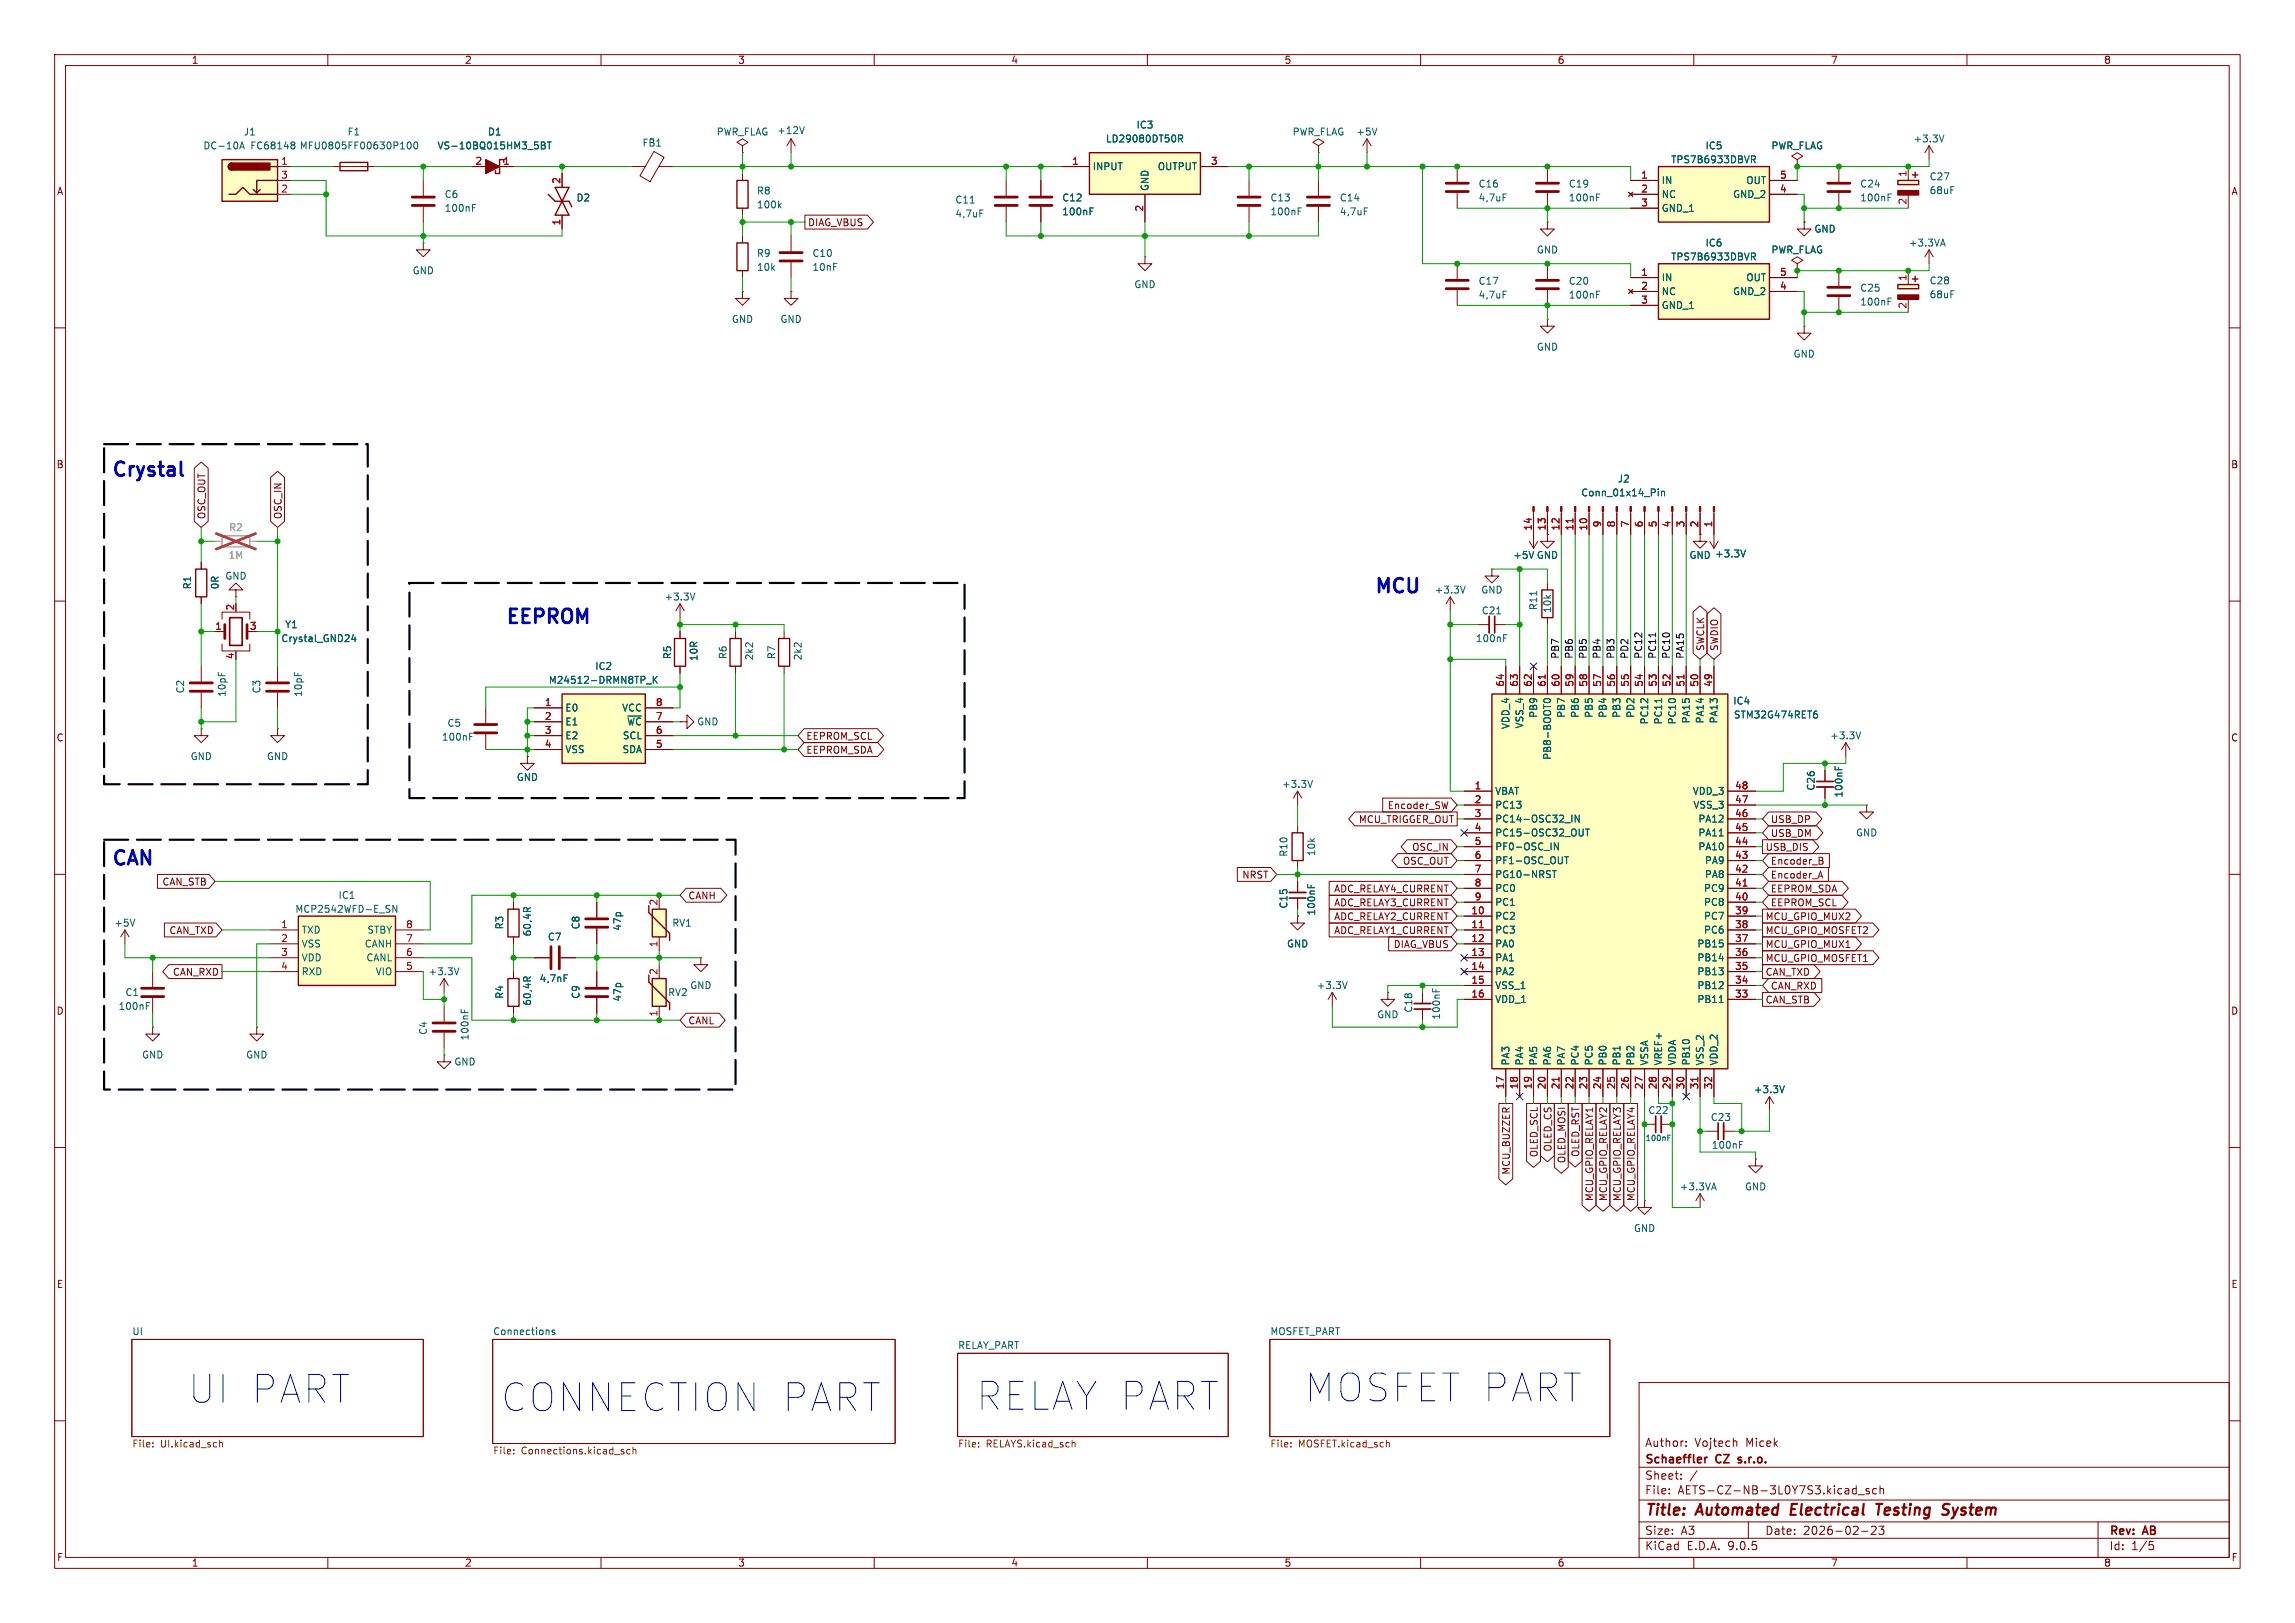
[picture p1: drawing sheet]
<svg xmlns="http://www.w3.org/2000/svg" width="297mm" height="210mm" viewBox="0 0 297 210" stroke-linecap="round" stroke-linejoin="round" font-family="sans-serif">
<defs><g id="words">
<g font-size="5" fill="#0000c2">
<text x="24.4" y="181.7">UI PART</text>
<text x="64.9" y="182.8">CONNECTION PART</text>
<text x="126.4" y="182.6">RELAY PART</text>
<text x="168.9" y="181.6">MOSFET PART</text>
</g>
<g font-size="2.5" fill="#0000c2">
<text x="14.4" y="61.8">Crystal</text>
<text x="177.8" y="76.9">MCU</text>
<text x="65.4" y="80.8">EEPROM</text>
<text x="14.4" y="112.1">CAN</text>
</g>
<g font-size="2" fill="#840000">
<text x="212.8" y="196.5">Title:</text>
<text x="219.7" y="196.5">Automated</text>
<text x="232.3" y="196.5">Electrical</text>
<text x="244" y="196.5">Testing</text>
<text x="253.1" y="196.5">System</text>
</g>
<g font-size="1.5" fill="#840000">
<text x="212.8" y="191.6">Sheet:</text>
<text x="212.8" y="189.6">Schaeffler</text>
<text x="212.8" y="187.4">Author:</text>
<text x="219.3" y="187.4">Vojtech</text>
<text x="222.1" y="189.6">CZ</text>
<text x="225.4" y="189.6">s.r.o.</text>
<text x="226" y="187.4">Micek</text>
<text x="212.8" y="193.5">File:</text>
<text x="217.1" y="193.5">AETS-CZ-NB-3L0Y7S3.kicad_sch</text>
<text x="212.8" y="200.7">KiCad</text>
<text x="212.8" y="198.7">Size:</text>
<text x="217.5" y="198.7">A3</text>
<text x="218.3" y="200.7">E.D.A.</text>
<text x="223.7" y="200.7">9.0.5</text>
<text x="228.4" y="198.7">Date:</text>
<text x="233.3" y="198.7">2026-02-23</text>
<text x="272.9" y="198.9">Rev:</text>
<text x="272.9" y="200.7">Id:</text>
<text x="275.8" y="200.7">1/5</text>
<text x="277.4" y="198.9">AB</text>
</g>
<g font-size="1.3" fill="#840000">
<text x="24.7" y="8.4">1</text>
<text x="60.1" y="8.4">2</text>
<text x="95.5" y="8.4">3</text>
<text x="130.8" y="8.4">4</text>
<text x="166.2" y="8.4">5</text>
<text x="201.5" y="8.4">6</text>
<text x="236.9" y="8.4">7</text>
<text x="272.2" y="8.4">8</text>
<text x="7.3" y="25.4">A</text>
<text x="104.5" y="29.4">DIAG_VBUS</text>
<text x="288.7" y="25.4">A</text>
<text x="7.2" y="60.7">B</text>
<text x="288.7" y="60.7">B</text>
<text x="26.7" y="67.2" transform="rotate(-90 26.7 67.2)">OSC_OUT</text>
<text x="36.6" y="67.2" transform="rotate(-90 36.6 67.2)">OSC_IN</text>
<text x="220.7" y="84.3" transform="rotate(-90 220.7 84.3)">SWCLK</text>
<text x="222.5" y="84.3" transform="rotate(-90 222.5 84.3)">SWDIO</text>
<text x="104.3" y="95.9">EEPROM_SCL</text>
<text x="7.2" y="96.1">C</text>
<text x="104.3" y="97.7">EEPROM_SDA</text>
<text x="288.7" y="96.1">C</text>
<text x="175.8" y="106.6">MCU_TRIGGER_OUT</text>
<text x="179.5" y="104.8">Encoder_SW</text>
<text x="229.1" y="106.6">USB_DP</text>
<text x="160.7" y="113.8">NRST</text>
<text x="181.5" y="112">OSC_OUT</text>
<text x="182.7" y="110.2">OSC_IN</text>
<text x="228.4" y="110.2">USB_DIS</text>
<text x="229.1" y="108.4">USB_DM</text>
<text x="229.1" y="113.8">Encoder_A</text>
<text x="229.1" y="112">Encoder_B</text>
<text x="21" y="114.7">CAN_STB</text>
<text x="89" y="116.5">CANH</text>
<text x="172.6" y="119.2">ADC_RELAY2_CURRENT</text>
<text x="172.6" y="115.6">ADC_RELAY4_CURRENT</text>
<text x="172.6" y="117.4">ADC_RELAY3_CURRENT</text>
<text x="228.4" y="119.2">MCU_GPIO_MUX2</text>
<text x="229.1" y="115.6">EEPROM_SDA</text>
<text x="229.1" y="117.4">EEPROM_SCL</text>
<text x="21.9" y="121">CAN_TXD</text>
<text x="172.6" y="121">ADC_RELAY1_CURRENT</text>
<text x="180.3" y="122.8">DIAG_VBUS</text>
<text x="228.4" y="124.6">MCU_GPIO_MOSFET1</text>
<text x="228.4" y="122.8">MCU_GPIO_MUX1</text>
<text x="228.4" y="121">MCU_GPIO_MOSFET2</text>
<text x="7.2" y="131.4">D</text>
<text x="22.3" y="126.4">CAN_RXD</text>
<text x="228.4" y="126.4">CAN_TXD</text>
<text x="228.4" y="130">CAN_STB</text>
<text x="229.1" y="128.2">CAN_RXD</text>
<text x="288.7" y="131.4">D</text>
<text x="89" y="132.7">CANL</text>
<text x="199.1" y="149.8" transform="rotate(-90 199.1 149.8)">OLED_SCL</text>
<text x="200.9" y="149.1" transform="rotate(-90 200.9 149.1)">OLED_CS</text>
<text x="204.5" y="149.8" transform="rotate(-90 204.5 149.8)">OLED_RST</text>
<text x="195.5" y="152.1" transform="rotate(-90 195.5 152.1)">MCU_BUZZER</text>
<text x="202.7" y="150.6" transform="rotate(-90 202.7 150.6)">OLED_MOSI</text>
<text x="206.3" y="155.5" transform="rotate(-90 206.3 155.5)">MCU_GPIO_RELAY1</text>
<text x="208.1" y="155.5" transform="rotate(-90 208.1 155.5)">MCU_GPIO_RELAY2</text>
<text x="209.9" y="155.5" transform="rotate(-90 209.9 155.5)">MCU_GPIO_RELAY3</text>
<text x="211.7" y="155.5" transform="rotate(-90 211.7 155.5)">MCU_GPIO_RELAY4</text>
<text x="7.3" y="166.8">E</text>
<text x="288.7" y="166.8">E</text>
<text x="7.3" y="202.1">F</text>
<text x="24.7" y="202.9">1</text>
<text x="60.1" y="202.9">2</text>
<text x="95.5" y="202.9">3</text>
<text x="130.8" y="202.9">4</text>
<text x="166.2" y="202.9">5</text>
<text x="201.5" y="202.9">6</text>
<text x="236.9" y="202.9">7</text>
<text x="272.2" y="202.9">8</text>
<text x="288.7" y="202.1">F</text>
</g>
<g font-size="1.3" fill="#006464">
<text x="31.5" y="17.7">J1</text>
<text x="44.9" y="17.7">F1</text>
<text x="63.1" y="17.7">D1</text>
<text x="92.7" y="17.7">PWR_FLAG</text>
<text x="100.5" y="17.5">+12V</text>
<text x="147" y="16.8">IC3</text>
<text x="167.2" y="17.7">PWR_FLAG</text>
<text x="175.5" y="17.7">+5V</text>
<text x="26.2" y="19.5">DC-10A</text>
<text x="32.5" y="19.5">FC68148</text>
<text x="38.7" y="19.5">MFU0805FF00630P100</text>
<text x="56.6" y="19.5">VS-10BQ015HM3_5BT</text>
<text x="83.1" y="19.1">FB1</text>
<text x="84" y="18.6">~</text>
<text x="141.3" y="22.2">INPUT</text>
<text x="143.1" y="18.6">LD29080DT50R</text>
<text x="149.8" y="22.2">OUTPUT</text>
<text x="215" y="24">IN</text>
<text x="216.2" y="21.3">TPS7B6933DBVR</text>
<text x="220.6" y="19.5">IC5</text>
<text x="225.9" y="24">OUT</text>
<text x="229.2" y="19.5">PWR_FLAG</text>
<text x="247.6" y="18.6">+3.3V</text>
<text x="249.7" y="23.5">C27</text>
<text x="57.5" y="25.8">C6</text>
<text x="57.5" y="27.6">100nF</text>
<text x="74.5" y="26.2">D2</text>
<text x="97.9" y="25.3">R8</text>
<text x="97.9" y="27.1">100k</text>
<text x="123.6" y="26.5">C11</text>
<text x="123.6" y="28.3">4,7uF</text>
<text x="137.4" y="28">100nF</text>
<text x="137.4" y="26.2">C12</text>
<text x="148.8" y="24.8" transform="rotate(-90 148.8 24.8)">GND</text>
<text x="164.3" y="28">100nF</text>
<text x="164.3" y="26.2">C13</text>
<text x="173.3" y="26.2">C14</text>
<text x="173.3" y="28">4,7uF</text>
<text x="191.3" y="24.4">C16</text>
<text x="191.3" y="26.2">4,7uF</text>
<text x="203" y="26.2">100nF</text>
<text x="203" y="24.4">C19</text>
<text x="215" y="25.8">NC</text>
<text x="215" y="27.6">GND_1</text>
<text x="224.2" y="25.8">GND_2</text>
<text x="240.7" y="26.2">100nF</text>
<text x="240.7" y="24.4">C24</text>
<text x="249.7" y="25.3">68uF</text>
<text x="53.3" y="35.6">GND</text>
<text x="97.9" y="33.4">R9</text>
<text x="97.9" y="35.2">10k</text>
<text x="105.1" y="33.4">C10</text>
<text x="105.1" y="35.2">10nF</text>
<text x="198.8" y="32.9">GND</text>
<text x="216.2" y="33.8">TPS7B6933DBVR</text>
<text x="220.6" y="32">IC6</text>
<text x="229.2" y="32.9">PWR_FLAG</text>
<text x="234.7" y="30.2">GND</text>
<text x="247" y="32">+3.3VA</text>
<text x="94.6" y="41.9">GND</text>
<text x="100.9" y="41.9">GND</text>
<text x="146.7" y="37.4">GND</text>
<text x="191.3" y="37">C17</text>
<text x="191.3" y="38.8">4,7uF</text>
<text x="203" y="38.8">100nF</text>
<text x="203" y="37">C20</text>
<text x="215" y="36.5">IN</text>
<text x="215" y="38.3">NC</text>
<text x="215" y="40.1">GND_1</text>
<text x="224.2" y="38.3">GND_2</text>
<text x="225.9" y="36.5">OUT</text>
<text x="240.7" y="39.7">100nF</text>
<text x="240.7" y="37.9">C25</text>
<text x="249.7" y="36.9">C28</text>
<text x="249.7" y="38.7">68uF</text>
<text x="198.8" y="45.5">GND</text>
<text x="232" y="46.4">GND</text>
<text x="204.6" y="64.4">Conn_01x14_Pin</text>
<text x="209.3" y="62.6">J2</text>
<text x="24.9" y="76.3" transform="rotate(-90 24.9 76.3)">R1</text>
<text x="28.4" y="76.3" transform="rotate(-90 28.4 76.3)">0R</text>
<text x="29.1" y="75.1">GND</text>
<text x="85.9" y="77.8">+3.3V</text>
<text x="185.6" y="76.9">+3.3V</text>
<text x="191.6" y="76.9">GND</text>
<text x="195.8" y="72.5">+5V GND</text>
<text x="218.6" y="72.5">GND +3.3V</text>
<text x="36.3" y="83.2">Crystal_GND24</text>
<text x="36.8" y="81.4">Y1</text>
<text x="190.9" y="83.2">100nF</text>
<text x="191.7" y="79.6">C21</text>
<text x="199.1" y="79" transform="rotate(-90 199.1 79)">R11</text>
<text x="200.9" y="79.4" transform="rotate(-90 200.9 79.4)">10k</text>
<text x="24" y="89.8" transform="rotate(-90 24 89.8)">C2</text>
<text x="33.8" y="89.8" transform="rotate(-90 33.8 89.8)">C3</text>
<text x="71" y="88.6">M24512-DRMN8TP_K</text>
<text x="77" y="86.8">IC2</text>
<text x="87" y="85.4" transform="rotate(-90 87 85.4)">R5</text>
<text x="90.4" y="85.6" transform="rotate(-90 90.4 85.6)">10R</text>
<text x="94.2" y="85.4" transform="rotate(-90 94.2 85.4)">R6</text>
<text x="97.6" y="85.5" transform="rotate(-90 97.6 85.5)">2k2</text>
<text x="100.5" y="85.4" transform="rotate(-90 100.5 85.4)">R7</text>
<text x="103.9" y="85.5" transform="rotate(-90 103.9 85.5)">2k2</text>
<text x="29.3" y="90.2" transform="rotate(-90 29.3 90.2)">10pF</text>
<text x="39.2" y="90.2" transform="rotate(-90 39.2 90.2)">10pF</text>
<text x="57.1" y="96">100nF</text>
<text x="57.8" y="94.2">C5</text>
<text x="73.1" y="92.2">E0</text>
<text x="73.1" y="94">E1</text>
<text x="73.1" y="95.8">E2</text>
<text x="80.4" y="92.2">VCC</text>
<text x="80.5" y="95.8">SCL</text>
<text x="81.1" y="94">~{WC}</text>
<text x="90.2" y="94">GND</text>
<text x="195.5" y="94.4" transform="rotate(-90 195.5 94.4)">VDD_4</text>
<text x="197.3" y="94.3" transform="rotate(-90 197.3 94.3)">VSS_4</text>
<text x="199.1" y="93" transform="rotate(-90 199.1 93)">PB9</text>
<text x="202.7" y="93" transform="rotate(-90 202.7 93)">PB7</text>
<text x="204.5" y="93" transform="rotate(-90 204.5 93)">PB6</text>
<text x="206.3" y="93" transform="rotate(-90 206.3 93)">PB5</text>
<text x="208" y="93" transform="rotate(-90 208 93)">PB4</text>
<text x="209.8" y="93" transform="rotate(-90 209.8 93)">PB3</text>
<text x="211.6" y="93" transform="rotate(-90 211.6 93)">PD2</text>
<text x="213.4" y="93.8" transform="rotate(-90 213.4 93.8)">PC12</text>
<text x="215.2" y="93.8" transform="rotate(-90 215.2 93.8)">PC11</text>
<text x="217" y="93.8" transform="rotate(-90 217 93.8)">PC10</text>
<text x="218.8" y="93.7" transform="rotate(-90 218.8 93.7)">PA15</text>
<text x="220.6" y="93.7" transform="rotate(-90 220.6 93.7)">PA14</text>
<text x="222.4" y="93.7" transform="rotate(-90 222.4 93.7)">PA13</text>
<text x="224.2" y="91.3">IC4</text>
<text x="224.3" y="93.1">STM32G474RET6</text>
<text x="236.8" y="95.8">+3.3V</text>
<text x="24.6" y="98.5">GND</text>
<text x="34.5" y="98.5">GND</text>
<text x="66.8" y="101.2">GND</text>
<text x="73.1" y="97.6">VSS</text>
<text x="80.5" y="97.6">SDA</text>
<text x="200.9" y="98.4" transform="rotate(-90 200.9 98.4)">PB8-BOOT0</text>
<text x="165.8" y="102.1">+3.3V</text>
<text x="193.4" y="103">VBAT</text>
<text x="193.4" y="104.8">PC13</text>
<text x="193.4" y="106.6">PC14-OSC32_IN</text>
<text x="219" y="103">VDD_3</text>
<text x="219.1" y="104.8">VSS_3</text>
<text x="219.7" y="106.6">PA12</text>
<text x="235" y="102.4" transform="rotate(-90 235 102.4)">C26</text>
<text x="238.6" y="103.3" transform="rotate(-90 238.6 103.3)">100nF</text>
<text x="166.7" y="110.9" transform="rotate(-90 166.7 110.9)">R10</text>
<text x="170.3" y="110.8" transform="rotate(-90 170.3 110.8)">10k</text>
<text x="193.4" y="108.4">PC15-OSC32_OUT</text>
<text x="193.4" y="110.2">PF0-OSC_IN</text>
<text x="193.4" y="112">PF1-OSC_OUT</text>
<text x="193.4" y="113.8">PG10-NRST</text>
<text x="219.7" y="108.4">PA11</text>
<text x="219.7" y="110.2">PA10</text>
<text x="220.6" y="112">PA9</text>
<text x="220.6" y="113.8">PA8</text>
<text x="240.1" y="108.4">GND</text>
<text x="38.2" y="118.2">MCP2542WFD-E_SN</text>
<text x="43.7" y="116.5">IC1</text>
<text x="166.7" y="117.6" transform="rotate(-90 166.7 117.6)">C15</text>
<text x="170.3" y="118.5" transform="rotate(-90 170.3 118.5)">100nF</text>
<text x="193.4" y="115.6">PC0</text>
<text x="193.4" y="117.4">PC1</text>
<text x="193.4" y="119.1">PC2</text>
<text x="220.4" y="115.6">PC9</text>
<text x="220.4" y="117.4">PC8</text>
<text x="220.4" y="119.1">PC7</text>
<text x="14.7" y="120">+5V</text>
<text x="39" y="120.9">TXD</text>
<text x="39" y="122.7">VSS</text>
<text x="39" y="124.5">VDD</text>
<text x="47.1" y="122.7">CANH</text>
<text x="47.3" y="124.5">CANL</text>
<text x="47.5" y="120.9">STBY</text>
<text x="65.3" y="120.3" transform="rotate(-90 65.3 120.3)">R3</text>
<text x="68.9" y="121.2" transform="rotate(-90 68.9 121.2)">60,4R</text>
<text x="70.8" y="121.8">C7</text>
<text x="75.1" y="120.3" transform="rotate(-90 75.1 120.3)">C8</text>
<text x="80.5" y="120.5" transform="rotate(-90 80.5 120.5)">47p</text>
<text x="86.9" y="120">RV1</text>
<text x="166.5" y="122.7">GND</text>
<text x="193.4" y="120.9">PC3</text>
<text x="193.4" y="122.7">PA0</text>
<text x="193.4" y="124.5">PA1</text>
<text x="219.6" y="122.7">PB15</text>
<text x="219.6" y="124.5">PB14</text>
<text x="220.4" y="120.9">PC6</text>
<text x="15.3" y="130.8">100nF</text>
<text x="16.2" y="129">C1</text>
<text x="39" y="126.3">RXD</text>
<text x="48.5" y="126.3">VIO</text>
<text x="55.4" y="126.3">+3.3V</text>
<text x="65.3" y="129.3" transform="rotate(-90 65.3 129.3)">R4</text>
<text x="68.9" y="130.2" transform="rotate(-90 68.9 130.2)">60,4R</text>
<text x="69.8" y="127.2">4,7nF</text>
<text x="75.1" y="129.3" transform="rotate(-90 75.1 129.3)">C9</text>
<text x="80.5" y="129.7" transform="rotate(-90 80.5 129.7)">47p</text>
<text x="86.4" y="129">RV2</text>
<text x="89.3" y="128.1">GND</text>
<text x="170.3" y="128.1">+3.3V</text>
<text x="178.2" y="131.9">GND</text>
<text x="182.9" y="131.1" transform="rotate(-90 182.9 131.1)">C18</text>
<text x="186.5" y="132" transform="rotate(-90 186.5 132)">100nF</text>
<text x="193.4" y="126.3">PA2</text>
<text x="193.4" y="128.1">VSS_1</text>
<text x="193.4" y="129.9">VDD_1</text>
<text x="219.6" y="126.3">PB13</text>
<text x="219.6" y="128.1">PB12</text>
<text x="219.6" y="129.9">PB11</text>
<text x="18.3" y="137.1">GND</text>
<text x="31.8" y="137.1">GND</text>
<text x="55.4" y="134" transform="rotate(-90 55.4 134)">C4</text>
<text x="60.8" y="134.7" transform="rotate(-90 60.8 134.7)">100nF</text>
<text x="195.5" y="137.9" transform="rotate(-90 195.5 137.9)">PA3</text>
<text x="197.3" y="137.9" transform="rotate(-90 197.3 137.9)">PA4</text>
<text x="199.1" y="137.9" transform="rotate(-90 199.1 137.9)">PA5</text>
<text x="200.9" y="137.9" transform="rotate(-90 200.9 137.9)">PA6</text>
<text x="202.7" y="137.9" transform="rotate(-90 202.7 137.9)">PA7</text>
<text x="204.5" y="137.9" transform="rotate(-90 204.5 137.9)">PC4</text>
<text x="206.3" y="137.9" transform="rotate(-90 206.3 137.9)">PC5</text>
<text x="208" y="137.9" transform="rotate(-90 208 137.9)">PB0</text>
<text x="209.8" y="137.9" transform="rotate(-90 209.8 137.9)">PB1</text>
<text x="211.6" y="137.9" transform="rotate(-90 211.6 137.9)">PB2</text>
<text x="213.4" y="137.9" transform="rotate(-90 213.4 137.9)">VSSA</text>
<text x="215.2" y="137.9" transform="rotate(-90 215.2 137.9)">VREF+</text>
<text x="217" y="137.9" transform="rotate(-90 217 137.9)">VDDA</text>
<text x="218.8" y="137.9" transform="rotate(-90 218.8 137.9)">PB10</text>
<text x="220.6" y="137.9" transform="rotate(-90 220.6 137.9)">VSS_2</text>
<text x="222.4" y="137.9" transform="rotate(-90 222.4 137.9)">VDD_2</text>
<text x="58.7" y="138">GND</text>
<text x="226.9" y="141.6">+3.3V</text>
<text x="213.2" y="144.3">C22</text>
<text x="221.3" y="145.2">C23</text>
<text x="221.5" y="148.8">100nF</text>
<text x="217.3" y="154.2">+3.3VA</text>
<text x="225.8" y="154.2">GND</text>
<text x="211.4" y="159.6">GND</text>
<text x="17.1" y="172.8">UI</text>
<text x="63.8" y="172.8">Connections</text>
<text x="164.3" y="172.8">MOSFET_PART</text>
<text x="123.9" y="174.6">RELAY_PART</text>
</g>
<g font-size="1.3" fill="#a90000">
<text x="36.3" y="21.4">1</text>
<text x="36.3" y="23.2">3</text>
<text x="61.5" y="21.4">2</text>
<text x="65.1" y="21.4">1</text>
<text x="72.6" y="23.8" transform="rotate(-90 72.6 23.8)">2</text>
<text x="138.7" y="21.4">1</text>
<text x="156.7" y="21.4">3</text>
<text x="212.3" y="23.2">1</text>
<text x="230.3" y="23.2">5</text>
<text x="246.8" y="22.9" transform="rotate(-90 246.8 22.9)">1</text>
<text x="36.3" y="25">2</text>
<text x="72.6" y="29.2" transform="rotate(-90 72.6 29.2)">1</text>
<text x="148" y="27.4" transform="rotate(-90 148 27.4)">2</text>
<text x="212.3" y="25">2</text>
<text x="212.3" y="26.8">3</text>
<text x="230.3" y="25">4</text>
<text x="246.8" y="26.5" transform="rotate(-90 246.8 26.5)">2</text>
<text x="212.3" y="35.7">1</text>
<text x="230.3" y="35.7">5</text>
<text x="212.3" y="37.5">2</text>
<text x="212.3" y="39.3">3</text>
<text x="230.3" y="37.5">4</text>
<text x="246.8" y="40" transform="rotate(-90 246.8 40)">2</text>
<text x="246.8" y="36.4" transform="rotate(-90 246.8 36.4)">1</text>
<text x="198.3" y="68.7" transform="rotate(-90 198.3 68.7)">14</text>
<text x="200.1" y="68.7" transform="rotate(-90 200.1 68.7)">13</text>
<text x="201.9" y="68.7" transform="rotate(-90 201.9 68.7)">12</text>
<text x="203.7" y="68.7" transform="rotate(-90 203.7 68.7)">11</text>
<text x="205.5" y="68.7" transform="rotate(-90 205.5 68.7)">10</text>
<text x="207.3" y="68.3" transform="rotate(-90 207.3 68.3)">9</text>
<text x="209.1" y="68.3" transform="rotate(-90 209.1 68.3)">8</text>
<text x="210.9" y="68.3" transform="rotate(-90 210.9 68.3)">7</text>
<text x="212.6" y="68.3" transform="rotate(-90 212.6 68.3)">6</text>
<text x="214.4" y="68.3" transform="rotate(-90 214.4 68.3)">5</text>
<text x="216.2" y="68.3" transform="rotate(-90 216.2 68.3)">4</text>
<text x="218" y="68.3" transform="rotate(-90 218 68.3)">3</text>
<text x="219.8" y="68.3" transform="rotate(-90 219.8 68.3)">2</text>
<text x="221.6" y="68.3" transform="rotate(-90 221.6 68.3)">1</text>
<text x="27.8" y="81.5">1</text>
<text x="30.4" y="79.1" transform="rotate(-90 30.4 79.1)">2</text>
<text x="32.3" y="81.5">3</text>
<text x="30.4" y="85.4" transform="rotate(-90 30.4 85.4)">4</text>
<text x="194.7" y="88.9" transform="rotate(-90 194.7 88.9)">64</text>
<text x="196.5" y="88.9" transform="rotate(-90 196.5 88.9)">63</text>
<text x="198.3" y="88.9" transform="rotate(-90 198.3 88.9)">62</text>
<text x="200.1" y="88.9" transform="rotate(-90 200.1 88.9)">61</text>
<text x="201.9" y="88.9" transform="rotate(-90 201.9 88.9)">60</text>
<text x="203.7" y="88.9" transform="rotate(-90 203.7 88.9)">59</text>
<text x="205.5" y="88.9" transform="rotate(-90 205.5 88.9)">58</text>
<text x="207.3" y="88.9" transform="rotate(-90 207.3 88.9)">57</text>
<text x="209.1" y="88.9" transform="rotate(-90 209.1 88.9)">56</text>
<text x="210.9" y="88.9" transform="rotate(-90 210.9 88.9)">55</text>
<text x="212.6" y="88.9" transform="rotate(-90 212.6 88.9)">54</text>
<text x="214.4" y="88.9" transform="rotate(-90 214.4 88.9)">53</text>
<text x="216.2" y="88.9" transform="rotate(-90 216.2 88.9)">52</text>
<text x="218" y="88.9" transform="rotate(-90 218 88.9)">51</text>
<text x="219.8" y="88.9" transform="rotate(-90 219.8 88.9)">50</text>
<text x="221.6" y="88.9" transform="rotate(-90 221.6 88.9)">49</text>
<text x="70.4" y="91.4">1</text>
<text x="70.4" y="93.2">2</text>
<text x="70.4" y="95">3</text>
<text x="84.8" y="91.4">8</text>
<text x="84.8" y="93.2">7</text>
<text x="84.8" y="95">6</text>
<text x="70.4" y="96.8">4</text>
<text x="84.8" y="96.8">5</text>
<text x="190.8" y="102.2">1</text>
<text x="190.8" y="104">2</text>
<text x="190.8" y="105.8">3</text>
<text x="190.8" y="107.6">4</text>
<text x="224.5" y="102.2">48</text>
<text x="224.5" y="104">47</text>
<text x="224.5" y="105.8">46</text>
<text x="224.5" y="107.6">45</text>
<text x="190.8" y="109.4">5</text>
<text x="190.8" y="111.2">6</text>
<text x="190.8" y="113">7</text>
<text x="224.5" y="109.4">44</text>
<text x="224.5" y="111.2">43</text>
<text x="224.5" y="113">42</text>
<text x="85.1" y="117.2" transform="rotate(-90 85.1 117.2)">2</text>
<text x="190.3" y="118.4">10</text>
<text x="190.8" y="114.8">8</text>
<text x="190.8" y="116.6">9</text>
<text x="224.5" y="114.8">41</text>
<text x="224.5" y="116.6">40</text>
<text x="224.5" y="118.4">39</text>
<text x="36.3" y="120.2">1</text>
<text x="36.3" y="121.9">2</text>
<text x="36.3" y="123.7">3</text>
<text x="36.3" y="125.5">4</text>
<text x="52.5" y="120.2">8</text>
<text x="52.5" y="121.9">7</text>
<text x="52.5" y="123.7">6</text>
<text x="52.5" y="125.5">5</text>
<text x="85.1" y="122.6" transform="rotate(-90 85.1 122.6)">1</text>
<text x="190.3" y="120.2">11</text>
<text x="190.3" y="121.9">12</text>
<text x="190.3" y="123.7">13</text>
<text x="190.3" y="125.5">14</text>
<text x="224.5" y="120.2">38</text>
<text x="224.5" y="121.9">37</text>
<text x="224.5" y="123.7">36</text>
<text x="224.5" y="125.5">35</text>
<text x="85.1" y="131.6" transform="rotate(-90 85.1 131.6)">1</text>
<text x="85.1" y="126.2" transform="rotate(-90 85.1 126.2)">2</text>
<text x="190.3" y="127.3">15</text>
<text x="190.3" y="129.1">16</text>
<text x="224.5" y="127.3">34</text>
<text x="224.5" y="129.1">33</text>
<text x="194.7" y="141" transform="rotate(-90 194.7 141)">17</text>
<text x="196.5" y="141" transform="rotate(-90 196.5 141)">18</text>
<text x="198.3" y="141" transform="rotate(-90 198.3 141)">19</text>
<text x="200.1" y="141" transform="rotate(-90 200.1 141)">20</text>
<text x="201.9" y="141" transform="rotate(-90 201.9 141)">21</text>
<text x="203.7" y="141" transform="rotate(-90 203.7 141)">22</text>
<text x="205.5" y="141" transform="rotate(-90 205.5 141)">23</text>
<text x="207.3" y="141" transform="rotate(-90 207.3 141)">24</text>
<text x="209.1" y="141" transform="rotate(-90 209.1 141)">25</text>
<text x="210.9" y="141" transform="rotate(-90 210.9 141)">26</text>
<text x="212.6" y="141" transform="rotate(-90 212.6 141)">27</text>
<text x="214.4" y="141" transform="rotate(-90 214.4 141)">28</text>
<text x="216.2" y="141" transform="rotate(-90 216.2 141)">29</text>
<text x="218" y="141" transform="rotate(-90 218 141)">30</text>
<text x="219.8" y="141" transform="rotate(-90 219.8 141)">31</text>
<text x="221.6" y="141" transform="rotate(-90 221.6 141)">32</text>
</g>
<g font-size="1.3" fill="#989898">
<text x="29.6" y="68.9">R2</text>
<text x="29.5" y="72.5">1M</text>
</g>
<g font-size="1.3" fill="#0f0f0f">
<text x="201.8" y="85.3" transform="rotate(-90 201.8 85.3)">PB7</text>
<text x="203.6" y="85.3" transform="rotate(-90 203.6 85.3)">PB6</text>
<text x="205.4" y="85.3" transform="rotate(-90 205.4 85.3)">PB5</text>
<text x="207.2" y="85.3" transform="rotate(-90 207.2 85.3)">PB4</text>
<text x="209" y="85.3" transform="rotate(-90 209 85.3)">PB3</text>
<text x="210.8" y="85.3" transform="rotate(-90 210.8 85.3)">PD2</text>
<text x="212.6" y="85.3" transform="rotate(-90 212.6 85.3)">PC12</text>
<text x="214.4" y="85.3" transform="rotate(-90 214.4 85.3)">PC11</text>
<text x="216.2" y="85.3" transform="rotate(-90 216.2 85.3)">PC10</text>
<text x="218" y="85.3" transform="rotate(-90 218 85.3)">PA15</text>
</g>
<g font-size="1.3" fill="#725600">
<text x="17.1" y="187.5">File:</text>
<text x="20.8" y="187.5">UI.kicad_sch</text>
<text x="63.8" y="188.4">File:</text>
<text x="67.5" y="188.4">Connections.kicad_sch</text>
<text x="123.9" y="187.5">File:</text>
<text x="127.6" y="187.5">RELAYS.kicad_sch</text>
<text x="164.3" y="187.5">File:</text>
<text x="168" y="187.5">MOSFET.kicad_sch</text>
</g>
<text font-size="1" fill="#006464" x="212.9" y="147.8">100nF</text>
</g></defs>
<g fill="none" stroke="#840000" stroke-width=".13">
<path d="M7.1 7.1h282.8v195.8h-282.8zM8.5 8.5h280v193h-280zM42.4 7.1v1.4M77.8 7.1v1.4M113.1 7.1v1.4M148.5 7.1v1.4M183.8 7.1v1.4M219.2 7.1v1.4M254.6 7.1v1.4M233.5 28.7v.9h.9l-.9 .9-.9-.9h.9M233.5 28.7h.1M238 21.6v1.9"/>
<path d="M238 25v1.9M7.1 42.4h1.4M288.5 42.4h1.4M7.1 77.8h1.4M288.5 77.8h1.4M7.1 113.1h1.4M288.5 113.1h1.4M7.1 148.5h1.4M288.5 148.5h1.4M17.1 173.3h37.7v12.6h-37.7zM63.8 173.3h52v13.5h-52zM123.9 175.1h35v10.8h-35z"/>
<path d="M164.3 173.3h44v12.6h-44zM212.1 178.9h76.4v22.6h-76.4zM7.1 183.8h1.4M212.1 199h76.4M212.1 196.9h76.4M212.1 194.1h76.4M212.1 189.9h76.4M216 193.2v.1M216 192.7v.1M217.5 191.3v.1M217.5 190.7v.1M218.2 187.1v.1"/>
<path d="M218.2 186.5v.1M219.6 190.3l-.9 1.4M224.6 186.5l.2 .1v.6M226.3 196.9v2.1M239.9 192.6l.3 .1M240.2 192.2v1.1M240.2 193.3h-.3M240.5 193.4h.8M240.9 198.1h.8M241.9 192.7l-.3-.1-.1 .2v.1l.4 .1v.3h-.4M242.2 197.6l.4-.1 .1 .1 .1 .2-.7 .7h.7M242.8 192.7l-.3-.1-.2 .2v.3l.1 .2h.4"/>
<path d="M243.2 197.5h.6l-.3 .4 .3 .1v.4l-.2 .1h-.3l-.1-.1M243.3 192.7l.2-.1 .2 .1 .1 .6M243.3 192.2v1.1M271.5 196.9v4.6M278.2 199.5h.5M278.3 199.9h.2l.2 .2-.1 .4h-.3M288.5 183.8h1.4M42.4 201.5v1.4M77.8 201.5v1.4M113.1 201.5v1.4M148.5 201.5v1.4M183.8 201.5v1.4"/>
<path d="M219.2 201.5v1.4M254.6 201.5v1.4"/>
</g>
<path d="M231.9 194.6l-.2 1.4h.7M242.8 194.6h.8M243.2 194.6l-.2 1.4M251.7 195.3h.2a.35 .35 0 0 1 .3 .4 .35 .35 0 0 1-.3 .3h-.4M251.8 194.6l.5 .1M252.7 196.4l-.2 .1" fill="none" stroke="#840000" stroke-width=".28"/>
<path d="M220.6 188.6v.7M220.9 188.6h-.2l-.1 .2M224.9 189.2l.1 .1M225 188.6v.3" fill="none" stroke="#840000" stroke-width=".21"/>
<path d="M244.3 25.5h.3M244.3 25.1h.5M71.8 172.1h-.2l-.2 .1 .1 .2h.3v.3h-.4" fill="none" stroke="#006464" stroke-width=".13"/>
<g fill="none" stroke="#725600" stroke-width=".13">
<path d="M19.8 187.1v.1M19.8 186.7v.1M28.4 186.3v.9M28.4 186.7l.2-.1 .2 .1v.5M66.5 188v.1M66.5 187.6v.1M80.6 187.8l.2 .2-.2 .1M80.6 187.5l.1 .1M81.5 187.6l-.2-.1-.2 .2 .1 .4h.3M81.9 187.6l.1-.1 .3 .1v.5M81.9 187.2v.9M126.6 187.1v.1"/>
<path d="M126.6 186.7v.1M138.8 186.7h.3v.5M167.1 187.1v.1M167.1 186.7v.1M179.5 186.7h.3v.5"/>
</g>
<path d="M236.5 23.7h2.9M236.5 24.8h2.9" fill="none" stroke="#840000" stroke-width=".36"/>
<path d="M245.6 36.8h2.7v.6h-2.7z" fill="#ffffc2"/>
<path d="M245.6 38.2h2.7v.5h-2.7z" fill="#840000"/>
<path d="M245.6 36.8h2.7v.6h-2.7zM245.6 38.2h2.7v.5h-2.7zM247.5 36.1h.7M247.8 35.7v.8" fill="none" stroke="#840000" stroke-width=".18"/>
<path d="M247 35v1.8M247 38.6v1.8M249.6 32.3l-.5 .9M249.6 32.3l.6 .9M249.6 32.3v1.8" fill="none" stroke="#840000" stroke-width=".13"/>
<path d="M251.2 31.6h.4M251.4 30.9l.3 .9" fill="none" stroke="#006464" stroke-width=".13"/>
<path d="M84.4 117.6h1.8v3.6h-1.8z" fill="#ffffc2"/>
<path d="M84 117.2v.9l2.7 2.7v.9M84.4 117.6h1.8v3.6h-1.8z" fill="none" stroke="#840000" stroke-width=".18"/>
<path d="M249.6 18.9l-.5 .9M249.6 18.9l.6 .9M249.6 18.9v1.8M85.3 115.8v1.8M85.3 121.2v1.8" fill="none" stroke="#840000" stroke-width=".13"/>
<path d="M251.6 17.5l-.3 .9" fill="none" stroke="#006464" stroke-width=".13"/>
<path d="M84.4 126.6h1.8v3.6h-1.8z" fill="#ffffc2"/>
<path d="M70.9 25.1l.9 .9h1.8l.4 .8M71.8 24.2h1.8l-1.8 3.6h1.8zM84 126.2v.9l2.7 2.7v.9M84.4 126.6h1.8v3.6h-1.8z" fill="none" stroke="#840000" stroke-width=".18"/>
<path d="M72.7 22.5v1.7M72.7 27.8v1.8M57.5 136.5v.9h.9l-.9 .9-.9-.9h.9M57.5 136.5h.1M57.5 130.2v2M57.5 133.6v2M85.3 124.8v1.8M85.3 130.2v1.8M90.7 123.9v.9h.9l-.9 .9-.9-.9h.9M90.7 123.9h.1" fill="none" stroke="#840000" stroke-width=".13"/>
<path d="M56 132.4h2.9M56 133.4h2.9" fill="none" stroke="#840000" stroke-width=".36"/>
<path d="M59.7 130.6v.4M60.1 130.7v.3" fill="none" stroke="#006464" stroke-width=".13"/>
<path d="M38.6 118.5h12.6v9h-12.6z" fill="#ffffc2"/>
<path d="M38.6 118.5h12.6v9h-12.6z" fill="none" stroke="#840000" stroke-width=".18"/>
<path d="M35 120.3h3.6M35 122.1h3.6M35 123.9h3.6M35 125.7h3.6M51.2 120.3h3.6M51.2 122.1h3.6M51.2 123.9h3.6M51.2 125.7h3.6M57.5 126.6l-.6 .9M57.5 126.6l.5 .9M57.5 126.6v1.8" fill="none" stroke="#840000" stroke-width=".13"/>
<path d="M51.4 117.2v.8l-.6-.8v.8M59.4 125.2l-.3 .9" fill="none" stroke="#006464" stroke-width=".13"/>
<path d="M245.6 23.3h2.7v.6h-2.7z" fill="#ffffc2"/>
<path d="M245.6 24.7h2.7v.5h-2.7z" fill="#840000"/>
<path d="M245.6 23.3h2.7v.6h-2.7zM245.6 24.7h2.7v.5h-2.7zM247.5 22.6h.7M247.8 22.3v.7M25.3 73.6h1.5v3.6h-1.5zM65.7 117.6h1.5v3.6h-1.5zM65.7 126.6h1.5v3.6h-1.5z" fill="none" stroke="#840000" stroke-width=".18"/>
<g fill="none" stroke="#840000" stroke-width=".13">
<path d="M247 21.6v1.7M247 25.1v1.8M26 72.7v.9M26 77.2v.9M30.5 76.3h.9l-.9-.9-.9 .9h.9v.9M30.5 77.2h.1M198.5 66.2v2.9M200.3 69.1v.9h.9l-.9 .9-.9-.9h.9M200.3 69.1h.1M200.3 66.2v2.9M202.1 66.2v2.9M203.8 66.2v2.9"/>
<path d="M205.6 66.2v2.9M207.4 66.2v2.9M209.2 66.2v2.9M211 66.2v2.9M212.8 66.2v2.9M214.6 66.2v2.9M216.4 66.2v2.9M218.2 66.2v2.9M220 69.1v.9h.9l-.9 .9-.9-.9h.9M220 69.1h.1M220 66.2v2.9M221.3 70l.5 .9"/>
<path d="M221.8 66.2v4.7M222.3 70l-.5 .9M66.5 116.7v.9M77.2 116.7v2M16.2 120.3l-.6 .9M16.2 120.3l.5 .9M16.2 120.3v1.8M19.8 132.9v.9h.9l-.9 .9-.9-.9h.9M19.8 132.9h.1M19.8 125.7v2M19.8 129.1v2M33.2 132.9v.9h.9l-.9 .9-.9-.9h.9"/>
<path d="M33.2 132.9h.1M66.5 121.2v.9M66.5 125.7v.9M66.5 130.2v.9M69.1 123.9h2M72.6 123.9h1.9M77.2 120.2v1.9M77.2 125.7v2M77.2 129.1v2"/>
</g>
<g fill="none" stroke="#006464" stroke-width=".13">
<path d="M214.6 63.3v.1M214.6 63.6v.6M215 63.6v.6M215 63.7l.2-.1h.2v.6M225.9 71.2l-.3 .9M17.4 118.9l-.3 .9M67.8 117.5l.1-.1 .3 .1M68.7 117.4l-.5 .3M18.9 130.1h.3M18.9 129.7h.5M67.8 126.5l.1-.1 .3 .1M68.7 126.4l-.5 .3"/>
<path d="M73 126.1h.4"/>
</g>
<path d="M75.8 118.9h2.9M75.8 120h2.9M18.3 127.9h2.9M18.3 129h2.9M71.3 122.5v2.9M72.4 122.5v2.9M75.8 127.9h2.9M75.8 129h2.9" fill="none" stroke="#840000" stroke-width=".36"/>
<g fill="#840000" stroke="#840000" stroke-width=".13">
<path d="M221.7 65.6h.2v.6h-.2z"/>
<path d="M219.9 65.6h.2v.6h-.2z"/>
<path d="M218.1 65.6h.2v.6h-.2z"/>
<path d="M216.3 65.6h.2v.6h-.2z"/>
<path d="M214.5 65.6h.2v.6h-.2z"/>
<path d="M212.7 65.6h.2v.6h-.2z"/>
<path d="M210.9 65.6h.2v.6h-.2z"/>
<path d="M209.1 65.6h.2v.6h-.2z"/>
<path d="M207.3 65.6h.2v.6h-.2z"/>
<path d="M205.6 65.6h.1v.6h-.1z"/>
<path d="M203.8 65.6h.1v.6h-.1z"/>
<path d="M202 65.6h.1v.6h-.1z"/>
<path d="M200.2 65.6h.1v.6h-.1z"/>
<path d="M198.4 65.6h.1v.6h-.1z"/>
</g>
<path d="M203.6 67.1v.5" fill="none" stroke="#a90000" stroke-width=".13"/>
<path d="M28.7 69.3h3.6v1.5h-3.6z" fill="none" stroke="#a1a1a1" stroke-width=".18"/>
<path d="M27.8 70h.9M32.3 70h.9" fill="none" stroke="#a1a1a1" stroke-width=".13"/>
<path d="M28 69l5.1 2M33.1 69l-5.1 2" fill="none" stroke="#e12e31" stroke-width=".32"/>
<path d="M28.7 20.7h7.2v5.3h-7.2z" fill="#ffffc2"/>
<path d="M28.7 20.7h7.2v5.3h-7.2zM29.6 25.1h.9l.9-.9 .9 .9h3.6M30 21.1a.45 .45 0 0 0-.5 .5 .45 .45 0 0 0 .5 .4M33.7 24.5l-.5 .5M35 21.6h.9M35.9 23.3h-2.7v1.7l-.4-.5M65.2 20.7h-.5v1.8h-.6v-.4" fill="none" stroke="#840000" stroke-width=".18"/>
<g fill="#840000" stroke="#840000" stroke-width=".18">
<path d="M29.7 21.2l.3-.1v.9a.45 .45 0 0 1-.4-.3 .45 .45 0 0 1 .1-.5z"/>
<path d="M30 21.1h4.9v.9h-4.9z"/>
<path d="M62.9 20.7l1.8 .9-1.8 .9z"/>
</g>
<g fill="none" stroke="#840000" stroke-width=".13">
<path d="M170.6 18.9l.7-.5-.7-.4-.7 .4 .7 .5v.9M170.6 19.8h.1M176.9 18l-.5 .9M176.9 18l.5 .9M176.9 18v1.8M35.9 21.6h1.8M35.9 23.3h1.8M35.9 25.1h1.8M54.8 31.4v.9h.9l-.9 .9-.9-.9h.9M54.8 31.4h.1M54.8 23.3v2M54.8 26.8v1.9"/>
<path d="M61.1 21.6h1.8M64.7 21.6h1.8M134.7 23.3v2M134.7 26.8v1.9M148.2 33.2v.9h.9l-.9 .9-.9-.9h.9M148.2 33.2h.1M161.6 23.3v2M161.6 26.8v1.9M170.6 23.3v2M170.6 26.8v1.9M26 94.3v.9h.9l-.9 .9-.9-.9h.9M26 94.3h.1"/>
<path d="M26 86.2v2M26 89.6v2M27.8 81.7h1.3M28.7 80.1v-.9h3.6v.9M28.7 83.3v.9h3.6v-.9M30.5 84.2v.2M35.9 94.3v.9h.9l-.9 .9-.9-.9h.9M35.9 94.3h.1M35.9 86.2v2M35.9 89.6v2"/>
</g>
<g fill="none" stroke="#006464" stroke-width=".13">
<path d="M31 19.3l.3-.9 .3 .9M31.1 19h.4M38 18.4l.2 .1-.2 .3 .2 .1v.2l-.2 .2M70.1 18.4h.3l.1 .1-.1 .3 .1 .1 .1 .2-.2 .2h-.3zM70.1 18.8h.3M70.8 18.4h.5M71.1 18.4v.9M178.2 16.6l-.3 .9M61.1 26.9h.3M61.1 26.5h.5M141.1 26.9h.4M141.1 27.3h.3"/>
<path d="M168 26.9h.4M168 27.3h.3M176.6 26.9h.4M45.7 82.1l-.2 .6h.6M45.9 82.4v.6"/>
</g>
<g fill="none" stroke="#840000" stroke-width=".36">
<path d="M53.3 25.5h2.9M53.3 26.6h2.9M133.3 25.5h2.8M133.3 26.6h2.8M160.2 25.5h2.9M160.2 26.6h2.9M169.2 25.5h2.9M169.2 26.6h2.9M24.6 88.4h2.9M24.6 89.4h2.9M29.1 80.8v1.8M32 80.8v1.8"/>
<path d="M34.5 88.4h2.9M34.5 89.4h2.9"/>
</g>
<path d="M29.7 79.9h1.6v3.6h-1.6z" fill="none" stroke="#840000" stroke-width=".22"/>
<path d="M141 19.8h14.4v5.3h-14.4z" fill="#ffffc2"/>
<path d="M141 19.8h14.4v5.3h-14.4z" fill="none" stroke="#840000" stroke-width=".18"/>
<g fill="none" stroke="#840000" stroke-width=".13">
<path d="M137.4 21.6h3.6M148.2 25.1v3.6M155.4 21.6h3.5M233.5 42.2v.9h.9l-.9 .9-.9-.9h.9M233.5 42.2h.1M236.2 99.7v1.4M238.9 96.1l-.6 .9M238.9 96.1l.5 .9M238.9 96.1v1.8M236.2 101.8v1.5M241.6 104.2v.9h.9l-.9 .9-.9-.9h.9M241.6 104.2h.1"/>
<path d="M212.8 145.5h1.5M215 145.5h1.4"/>
</g>
<path d="M152.5 17.9h.5v-.1v-.2l-.5-.1v.9M152.7 17.9l.3 .5M237.5 99.2v.4M237.9 99.3v.3M240.8 94.7l-.3 .9M215.8 147.2h.3M215.8 146.9h.4" fill="none" stroke="#006464" stroke-width=".13"/>
<path d="M235.1 101.1h2.2M214.3 144.4v2.2" fill="none" stroke="#840000" stroke-width=".22"/>
<path d="M235.1 101.8h2.2M215 144.4v2.2" fill="none" stroke="#840000" stroke-width=".23"/>
<path d="M72.7 89.8h10.8v9h-10.8z" fill="#ffffc2"/>
<path d="M72.7 89.8h10.8v9h-10.8zM87.3 82.6h1.4v3.6h-1.4zM94.5 82.6h1.4v3.6h-1.4zM100.8 82.6h1.4v3.6h-1.4z" fill="none" stroke="#840000" stroke-width=".18"/>
<g fill="none" stroke="#840000" stroke-width=".13">
<path d="M188.6 21.6v1.9M188.6 25v1.9M188.6 34.1v2M188.6 37.5v2M200.3 28.7v.9h.9l-.9 .9-.9-.9h.9M200.3 28.7h.1M200.3 21.6v1.9M200.3 25v1.9M200.3 34.1v2M200.3 37.5v2M232.6 34.1l.7-.4-.7-.5-.7 .5 .7 .4v.9M232.6 35h.1"/>
<path d="M232.6 20.7l.7-.5-.7-.4-.7 .4 .7 .5v.9M232.6 21.6h.1M200.3 41.3v.9h.9l-.9 .9-.9-.9h.9M200.3 41.3h.1M88 78.1v1.8M88 78.1l-.5 .9M88 78.1l.5 .9M187.7 77.2l-.6 .9M187.7 77.2l.5 .9M187.7 77.2v1.8M68.2 97.9v.9h.9l-.9 .9-.8-.9h.8M68.2 97.9h.1"/>
<path d="M69.1 91.6h3.6M69.1 93.4h3.6M69.1 95.2h3.6M69.1 97h3.6M83.5 91.6h3.6M83.5 93.4h3.6M83.5 95.2h3.6M83.5 97h3.6M88 93.4h.9v-.9l.9 .9-.9 .9v-.9M88 93.4h.1M88 81.7v.9M88 86.2v.9"/>
<path d="M95.2 81.7v.9M95.2 86.2v.9M101.5 81.7v.9M101.5 86.2v.9M212.8 155.4v.9h.9l-.9 .9-.9-.9h.9M212.8 155.4h.1"/>
</g>
<path d="M194.5 25.1h.4M194.5 37.7h.4M206.6 25.1h.4M206.6 37.7h.4M206.6 38.1h.3M206.6 25.5h.3M89.9 76.7l-.3 .9M189.6 75.8l-.3 .9M83.6 88.5h.7M84.5 87.5v.9M84.7 87.9l.4 .5M85.1 87.5l-.6 .5" fill="none" stroke="#006464" stroke-width=".13"/>
<path d="M187.1 23.7h2.9M187.1 24.8h2.9M187.1 36.3h2.9M187.1 37.4h2.9M198.8 23.7h2.9M198.8 24.8h2.9M198.8 36.3h2.9M198.8 37.4h2.9" fill="none" stroke="#840000" stroke-width=".36"/>
<path d="M214.6 34.1h14.4v7.2h-14.4z" fill="#ffffc2"/>
<path d="M214.6 34.1h14.4v7.2h-14.4z" fill="none" stroke="#840000" stroke-width=".18"/>
<path d="M210.8 37.4l.5 .6M211 35.9h3.6M211 37.7h3.6M211 39.5h3.6M211.3 37.4l-.5 .6M229 35.9h3.6M229 37.7h3.6" fill="none" stroke="#840000" stroke-width=".13"/>
<path d="M226.7 32.7h.3l.2 .2-.1 .3h-.4M226.9 33.2l.3 .4" fill="none" stroke="#006464" stroke-width=".13"/>
<path d="M214.6 21.6h14.4v7.1h-14.4z" fill="#ffffc2"/>
<path d="M214.6 21.6h14.4v7.1h-14.4z" fill="none" stroke="#840000" stroke-width=".18"/>
<path d="M210.8 24.9l.5 .5M211 23.3h3.6M211 25.1h3.6M211 26.9h3.6M211.3 24.9l-.5 .5M229 23.3h3.6M229 25.1h3.6" fill="none" stroke="#840000" stroke-width=".13"/>
<path d="M226.7 20.2h.3l.2 .1-.1 .3h-.4M226.9 20.6l.3 .5" fill="none" stroke="#006464" stroke-width=".13"/>
<path d="M193.1 89.8h30.5v48.5h-30.5z" fill="#ffffc2"/>
<path d="M44 21h3.6v1.1h-3.6zM95.4 23.3h1.4v3.6h-1.4zM95.4 31.4h1.4v3.6h-1.4zM199.5 76.3h1.5v3.6h-1.5zM193.1 89.8h30.5v48.5h-30.5zM167.2 107.8h1.4v3.6h-1.4z" fill="none" stroke="#840000" stroke-width=".18"/>
<g fill="none" stroke="#840000" stroke-width=".13">
<path d="M84.6 19.6l1.3 .8-1.8 3.1-1.3-.7zM96.1 18.9l.7-.5-.7-.4-.7 .4 .7 .5v.9M96.1 19.8h.1M102.4 18l-.6 .9M102.4 18l.5 .9M102.4 18v1.8M43.1 21.6h5.4M61.1 21.6h1.8M64.7 21.6h1.8M72.7 22.5v1.7M72.7 27.8v1.8M81.7 21.6h1.8"/>
<path d="M85.3 21.6h1.8M96.1 37.7v.9h.9l-.9 .9-.9-.9h.9M96.1 37.7h.1M96.1 22.5v.8M96.1 26.9v.9M96.1 30.5v.9M96.1 35v.9M102.4 37.7v.9h.9l-.9 .9-.9-.9h.9M102.4 37.7h.1M102.4 30.5v2M102.4 33.9v2M104.2 27.8h8.1l.7 .9-.7 .9h-8.1z"/>
<path d="M130.2 23.3v2M130.2 26.8v1.9M134.7 23.3v2M134.7 26.8v1.9M137.4 21.6h3.6M148.2 25.1v3.6M155.4 21.6h3.5M210.8 24.9l.5 .5M210.8 37.4l.5 .6M211 23.3h3.6M211 25.1h3.6M211 26.9h3.6"/>
<path d="M211 35.9h3.6M211 37.7h3.6M211 39.5h3.6M211.3 24.9l-.5 .5M211.3 37.4l-.5 .6M229 23.3h3.6M229 25.1h3.6M229 35.9h3.6M229 37.7h3.6M232.6 21.6h.1M232.6 35h.1M233.5 28.7h.1"/>
<path d="M238 35v2M238 38.4v2M25.1 60.6l.9-.8 .9 .8v6.9l-.9 .7-.9-.7zM26 72.7v.9M26 77.2v.9M35 61.8l.9-.8 .9 .8v5.7l-.9 .7-.9-.7zM193.1 73.6v.9h.9l-.9 .9-.9-.9h.9M193.1 73.6h.1M197.9 70l.6 .9M198.5 66.5v4.4M199 70l-.5 .9M200.3 69.1h.1"/>
<path d="M200.3 66.5v2.6M200.3 75.4v.9M200.3 79.9v.9M202.1 66.5v2.6M203.8 66.5v2.6M205.6 66.5v2.6M207.4 66.5v2.6M209.2 66.5v2.6M211 66.5v2.6M212.8 66.5v2.6M214.6 66.5v2.6M216.4 66.5v2.6"/>
<path d="M218.2 66.5v2.6M219.1 79.2l.9-.8 .9 .8v5.3l-.9 .8-.9-.8zM220 69.1h.1M220 66.5v2.6M220.9 79.4l.9-.8 .9 .8v5.1l-.9 .8-.9-.8zM221.8 66.5v2.6M27.8 81.7h.9M62.9 91.6v2M62.9 95v2M68.2 97.9h.1M69.1 91.6h3.6M69.1 93.4h3.6"/>
<path d="M69.1 95.2h3.6M69.1 97h3.6M83.5 91.6h3.6M83.5 93.4h3.6M83.5 95.2h3.6M83.5 97h3.6M88 81.7v.9M88 86.2v.9M104.1 94.3h9.5l.7 .9-.7 .9h-9.5l-.8-.9zM104.1 96.1h9.5l.8 .9-.8 .9h-9.5l-.8-.9zM191.3 80.8h1.4M193.4 80.8h1.5"/>
<path d="M194.9 86.2v3.6M196.7 86.2v3.6M198.5 86.2v3.6M200.3 86.2v3.6M202.1 86.2v3.6M203.8 86.2v3.6M205.6 86.2v3.6M207.4 86.2v3.6M209.2 86.2v3.6M211 86.2v3.6M212.8 86.2v3.6M214.6 86.2v3.6"/>
<path d="M216.4 86.2v3.6M218.2 86.2v3.6M220 86.2v3.6M221.8 86.2v3.6M236.2 99.7v1.4M20.4 113.1h6.7l.7 .9-.7 .9h-6.7zM21.3 119.4h6.7l.7 .9-.7 .9h-6.7zM66.5 116.7v.9M77.2 116.7v2M88.8 114.9h4.5l.8 .9-.8 .9h-4.5l-.8-.9zM160.1 112.3h4.3l.8 .8-.8 .9h-4.3zM167.9 118.5v.9h.9l-.9 .9-.9-.9h.9"/>
<path d="M167.9 118.5h.1M167.9 102.4v1.8M167.9 106.9v.9M167.9 111.4v.9M167.9 114v1.5M167.9 116.2v1.4M167.9 102.4l-.5 .9M167.9 102.4l.6 .9M172 117.6h15.8l.8 .9-.8 .9h-15.8zM172 119.4h15.8l.8 .9-.8 .9h-15.8zM172 114h15.8l.8 .9-.8 .9h-15.8zM172 115.8h15.8l.8 .9-.8 .9h-15.8z"/>
<path d="M175.3 105.1h13.3v1.8h-13.3l-.8-.9zM178.9 103.3h8.9l.8 .9-.8 .9h-8.9zM180.9 110.5h6.9l.8 .9-.8 .9h-6.9l-.8-.9zM182.1 108.7h5.7l.8 .9-.8 .9h-5.7l-.8-.9zM187.4 103.7l-.2 .9M189.5 102.4h3.6M189.5 104.2h3.6M189.5 106h3.6M189.5 107.8h3.6M189.5 109.6h3.6M189.5 111.4h3.6M189.5 113.1h3.6"/>
<path d="M189.5 114.9h3.6M189.5 116.7h3.6M189.5 118.5h3.6M223.6 102.4h3.6M223.6 104.2h3.6M223.6 106h3.6M223.6 107.8h3.6M223.6 109.6h3.6M223.6 111.4h3.6M223.6 113.1h3.6M223.6 114.9h3.6M223.6 116.7h3.6"/>
<path d="M223.6 118.5h3.6M228.1 108.7h6.5l.8 .9-.8 .9h-6.5zM228.1 117.6h12l.8 .9-.8 .9h-12zM228.1 119.4h14.3l.8 .9-.8 .9h-14.3zM228.9 105.1h6.1l.8 .9-.8 .9h-6.1l-.8-.9zM228.9 106.9h6.2l.8 .9-.8 .9h-6.2l-.8-.9zM228.9 112.3h7.7v1.7h-7.7l-.8-.9zM228.9 110.5h7.8v1.8h-7.8l-.8-.9zM228.9 114h9.5l.8 .9-.8 .9h-9.5l-.8-.9zM228.9 115.8h9.5l.8 .9-.8 .9h-9.5l-.8-.9zM235.4 113.4h.4M235.4 111.4h.3"/>
<path d="M235.4 110.9l.4 .1 .1 .2-.2 .2M235.6 112.7l.3 .9M235.7 111.4l.2 .1v.2l-.5 .1M236.2 101.8v1.5M21.8 124.8h6.9v1.8h-6.9l-.7-.9zM66.5 121.2v.9M66.5 125.7v.9M66.5 130.2v.9M69.1 123.9h2M72.6 123.9h1.9M77.2 120.2v1.9M77.2 125.7v2"/>
<path d="M77.2 129.1v2M88.8 131.1h4.3l.8 .9-.8 .9h-4.3l-.8-.9zM172.4 128.4l-.5 .9M172.4 128.4l.6 .9M172.4 128.4v1.8M179.6 128.4v.9h.9l-.9 .9-.9-.9h.9M179.6 128.4h.1M179.7 121.2h8.1l.8 .9-.8 .9h-8.1zM184.1 128.4v1.5M184.1 130.6v1.4M189.5 120.3h3.6M189.5 122.1h3.6"/>
<path d="M189.5 123.9h3.6M189.5 125.7h3.6M189.5 127.5h3.6M189.5 129.3h3.6M194.9 138.3v3.6M196.7 138.3v3.6M198.5 138.3v3.6M200.3 138.3v3.6M202.1 138.3v3.6M203.8 138.3v3.6M205.6 138.3v3.6M207.4 138.3v3.6"/>
<path d="M209.2 138.3v3.6M211 138.3v3.6M212.8 138.3v3.6M214.6 138.3v3.6M216.4 138.3v3.6M218.2 138.3v3.6M220 138.3v3.6M221.8 138.3v3.6M223.6 120.3h3.6M223.6 122.1h3.6M223.6 123.9h3.6M223.6 125.7h3.6"/>
<path d="M223.6 127.5h3.6M223.6 129.3h3.6M228.1 123h14.3l.8 .9-.8 .9h-14.3zM228.1 121.2h12l.8 .9-.8 .9h-12zM228.1 124.8h6.7l.8 .9-.8 .9h-6.7zM228.1 128.4h6.7l.8 .9-.8 .9h-6.7zM228.9 126.6h6.9v1.8h-6.9l-.8-.9zM194 142.8h1.8v9.7l-.9 .8-.9-.8zM197.6 142.8h1.8v7.5l-.9 .8-.9-.8zM199.4 142.8h1.8v6.7l-.9 .8-.9-.8zM201.2 142.8h1.7v8.2l-.8 .8-.9-.8zM202.9 142.8h1.8v7.4l-.9 .8-.9-.8z"/>
<path d="M204.7 142.8h1.8v13.2l-.9 .7-.9-.7zM206.5 142.8h1.8v13.2l-.9 .7-.9-.7zM208.3 142.8h1.8v13.2l-.9 .7-.9-.7zM210.1 142.8h1.8v13.2l-.9 .7-.9-.7zM220 154.5v1.8M220 154.5l-.5 .9M220 154.5l.5 .9M220.9 146.4h1.4M223.1 146.4h1.4M227.2 150v.9h.9l-.9 .9-.9-.9h.9M227.2 150h.1M229 141.9l-.5 .9"/>
<path d="M229 141.9l.5 .9M229 141.9v1.8"/>
</g>
<g fill="none" stroke="#006464" stroke-width=".13">
<path d="M52.8 18.4h.1a.48 .48 0 0 1 .3 .4 .48 .48 0 0 1-.3 .5 .6 .6 0 0 1-.1-.9zM53.7 18.4h.1a.48 .48 0 0 1 .3 .4 .48 .48 0 0 1-.3 .5 .6 .6 0 0 1-.1-.9zM70.1 18.4h.3l.1 .1-.1 .3 .1 .1 .1 .2-.2 .2h-.3zM70.1 18.8h.3M70.8 18.4h.5M71.1 18.4v.9M104.1 16.4l-.3 .9M152.5 17.9h.5v-.1v-.2l-.5-.1v.9M152.7 17.9l.3 .5M100.8 26.6l.3 .3M101.1 26.3l-.4 .3M125.6 26.3h.5"/>
<path d="M126.8 27.2h.4M141.1 27.3h.3M141.1 26.9h.4M226.7 20.2h.3l.2 .1-.1 .3h-.4M226.7 32.7h.3l.2 .2-.1 .3h-.4M226.9 20.6l.3 .5M226.9 33.2l.3 .4M244.3 39h.3M244.3 38.6h.5M193.7 79.4h.5M198.9 76.5v.5M214.6 63.3v.1"/>
<path d="M214.6 63.6v.6M215 63.6v.6M215 63.7l.2-.1h.2v.6M225.9 71.2l-.3 .9M45.7 82.1l-.2 .6h.6M45.9 82.4v.6M60.8 95.3h.3M60.8 94.9h.4M83.6 88.5h.7M84.5 87.5v.9M84.7 87.9l.4 .5M85.1 87.5l-.6 .5"/>
<path d="M194.6 82.6h.3M194.6 82.1h.4M199.9 90.5a.48 .48 0 0 1 .8 .2 .51 .51 0 0 1-.9-.1zM215 90.4v.5M234.9 92.3h.1l.2 .2v.3l-.3 .1M235 92h.1M237.5 99.2v.4M237.9 99.3v.3M67.8 117.5l.1-.1 .3 .1M68.7 117.4l-.5 .3M169.2 114.4v.5M169.7 114.6v.3"/>
<path d="M169.9 101l-.3 .9M200.9 112.7h.5M201.2 112.7v.9M201.7 109.1v.9l-.5-.9v.9M202.5 110.9h.5M202.7 110.9v.9M203.4 105.5v.9M204.4 105.5v.9l-.6-.9v.9M204.9 107.3v.7l-.1 .1M205.2 107.3h.5M205.4 107.3v.9M222.5 108.2h.5"/>
<path d="M67.8 126.5l.1-.1 .3 .1M68.7 126.4l-.5 .3M73 126.1h.4M174.3 127l-.3 .9M185.4 127.9v.4M185.8 128v.3M222.5 129.7h.5M221.6 153.7h.4M221.8 153.1l.3 .9M225.1 148.1h.3M225.1 147.7h.4M230.9 140.5l-.3 .9"/>
</g>
<path d="M203.6 67.1v.5M200 87.3v.5M217.9 87.3v.5M225.6 114.6h.5M191.4 120h.6M201.8 139.4v.5M219.7 139.4v.5" fill="none" stroke="#a90000" stroke-width=".13"/>
<path d="M193.4 79.7v2.2M166.8 116.2h2.2M183 130.6h2.2M222.3 145.3v2.2" fill="none" stroke="#840000" stroke-width=".22"/>
<path d="M192.7 79.7v2.2M166.8 115.5h2.2M183 129.9h2.2M223.1 145.3v2.2" fill="none" stroke="#840000" stroke-width=".23"/>
<path d="M100.9 32.7h2.9M100.9 33.8h2.9M128.8 25.5h2.8M128.8 26.6h2.8M236.5 37.2h2.9M236.5 38.3h2.9M61.4 93.8h2.9M61.4 94.8h2.9" fill="none" stroke="#840000" stroke-width=".36"/>
<path d="M214.3 81.9v.5" fill="none" stroke="#0f0f0f" stroke-width=".13"/>
<g fill="none" stroke="#009600" stroke-width=".13">
<path d="M96.1 19.8v2.7M102.4 19.8v1.8M170.6 19.8v3.5M176.9 19.8v1.8M37.7 23.3h4.5v7.2h30.5v-.9M37.7 21.6h5.4M37.7 25.1h4.5M48.5 21.6h12.6M54.8 21.6v1.7M54.8 28.7v2.7M66.5 21.6h15.2M72.7 21.6v.9"/>
<path d="M87.1 21.6h50.3M96.1 27.8v2.7M96.1 35.9v1.8M96.1 28.7h8.1M102.4 28.7v1.8M102.4 35.9v1.8M130.2 21.6v1.7M130.2 28.7v1.8h40.4v-1.8M134.7 21.6v1.7M134.7 28.7v1.8M148.2 28.7v4.5M158.9 21.6h52.1v1.7"/>
<path d="M161.6 21.6v1.7M161.6 28.7v1.8M184.1 21.6v12.5h26.9v1.8M188.6 26.9h22.4M188.6 39.5h22.4M200.3 26.9v1.8M200.3 39.5v1.8M232.6 25.1h.9v3.6M232.6 37.7h.9v4.5M233.5 26.9h13.5M249.6 20.7v.9h-17v1.7M249.6 34.1v.9h-17v.9"/>
<path d="M233.5 40.4h13.5M26 68.2v4.5M26 78.1v8.1M26 70h1.8M30.5 77.2v.9M33.2 70h2.7M35.9 68.2v18M88 79.9v1.8M187.7 79v23.4h1.8M193.1 73.6h7.2v1.8M196.7 73.6v12.6M202.1 69.1v17.1"/>
<path d="M203.8 69.1v17.1M205.6 69.1v17.1M207.4 69.1v17.1M209.2 69.1v17.1M211 69.1v17.1M212.8 69.1v17.1M214.6 69.1v17.1M216.4 69.1v17.1M218.2 69.1v17.1M26 91.6v2.7M26 81.7h1.8M30.5 85.3v8.1h-4.5"/>
<path d="M33.2 81.7h2.7M35.9 91.6v2.7M62.9 97h6.2M68.2 95.2h.9M68.2 93.4h.9M69.1 91.6h-.9v6.3M87.1 95.2h16.2M87.1 97h16.2M87.1 93.4h.9M88 87.1v4.5h-.9M88 88.9h-25.1v2.7M88 80.8h13.5v.9"/>
<path d="M95.2 80.8v.9M95.2 87.1v8.1M101.5 87.1v9.9M187.7 80.8h3.6M187.7 85.3h7.2v.9M194.9 80.8h1.8M200.3 80.8v5.4M220 85.3v.9M221.8 85.3v.9M236.2 98.8v.9M238.9 97.9v.9h-8.1v3.6h-3.6M27.8 114h27.9v6.3h-.9"/>
<path d="M66.5 115.8v.9M77.2 115.8v.9M88 115.8h-26.9v6.3h-6.3M165.2 113.1h24.3M167.9 104.2v2.7M167.9 112.3v1.7M167.9 117.6v.9M188.6 116.7h.9M188.6 114.9h.9M188.6 118.5h.9M188.6 109.6h.9M188.6 106h.9"/>
<path d="M188.6 104.2h.9M188.6 111.4h.9M227.2 116.7h.9M227.2 114.9h.9M227.2 118.5h.9M227.2 109.6h.9M227.2 106h.9M227.2 104.2h14.4M227.2 111.4h.9M227.2 113.1h.9M227.2 107.8h.9M236.2 103.3v.9"/>
<path d="M16.2 122.1v1.8h18.8M19.8 123.9v1.8M19.8 131.1v1.8M28.7 120.3h6.3M28.7 125.7h6.3M35 122.1h-1.8v10.8M54.8 123.9h6.3v8.1h26.9M54.8 125.7v3.6h2.7M57.5 128.4v1.8M57.5 135.6v.9M66.5 123.9h2.6M66.5 122.1v3.6"/>
<path d="M66.5 131.1v.9M74.5 123.9h16.2M77.2 122.1v3.6M77.2 131.1v.9M85.3 123v1.8M184.1 127.5v.9M184.1 132v.9M188.6 120.3h.9M188.6 122.1h.9M189.5 129.3h-.9v3.6h-16.2v-2.7M189.5 127.5h-9.9v.9M227.2 120.3h.9"/>
<path d="M227.2 123.9h.9M227.2 125.7h.9M227.2 122.1h.9M227.2 129.3h.9M227.2 127.5h.9M194.9 141.9v.9M198.5 141.9v.9M200.3 141.9v.9M202.1 141.9v.9M203.8 141.9v.9M205.6 141.9v.9M207.4 141.9v.9"/>
<path d="M209.2 141.9v.9M211 141.9v.9M212.8 141.9v13.5M214.6 141.9v.9h1.8M216.4 141.9v14.4h3.6M220 146.4h.9M220 141.9v7.2h7.2v.9M221.8 141.9v.9h3.6v3.6M229 143.7v2.7h-4.5"/>
</g>
<path d="M198 85.8l.9 .8M198.9 85.8l-.9 .8M189 107.3l.9 .9M189.9 107.3l-.9 .9M189 125.3l.9 .9M189 123.5l.9 .9M189.9 125.3l-.9 .9M189.9 123.5l-.9 .9M196.2 141.5l.9 .8M197.1 141.5l-.9 .8M217.8 141.5l.8 .8M218.6 141.5l-.8 .8" fill="none" stroke="#000084" stroke-width=".13"/>
<path d="M23.5 61.5h.2" fill="none" stroke="#0000c2" stroke-width=".36"/>
<path d="M13.5 57.5h34.1v44h-34.1zM53 75.4h71.8v27.9h-71.8zM13.5 108.7h81.7v32.3h-81.7z" fill="none" stroke="#000" stroke-width=".28" stroke-dasharray="3.1 1.1"/>
<path d="M27.8 70h.9M32.3 70h.9" fill="none" stroke="#a1a1a1" stroke-width=".13"/>
<path d="M28 69l5.1 2M33.1 69l-5.1 2" fill="none" stroke="#e12e31" stroke-width=".32"/>
<g fill="#009600" stroke="#009600" stroke-width=".13">
<circle cx="57.5" cy="129.3" r=".32"/>
<circle cx="68.2" cy="93.4" r=".32"/>
<circle cx="88" cy="80.8" r=".32"/>
<circle cx="88" cy="88.9" r=".32"/>
<circle cx="68.2" cy="97" r=".32"/>
<circle cx="68.2" cy="95.2" r=".32"/>
<circle cx="95.2" cy="95.2" r=".32"/>
<circle cx="95.2" cy="80.8" r=".32"/>
<circle cx="101.5" cy="97" r=".32"/>
<circle cx="130.2" cy="21.6" r=".32"/>
<circle cx="102.4" cy="21.6" r=".32"/>
<circle cx="96.1" cy="28.7" r=".32"/>
<circle cx="102.4" cy="28.7" r=".32"/>
<circle cx="96.1" cy="21.6" r=".32"/>
<circle cx="26" cy="93.4" r=".32"/>
<circle cx="26" cy="70" r=".32"/>
<circle cx="35.9" cy="81.7" r=".32"/>
<circle cx="26" cy="81.7" r=".32"/>
<circle cx="35.9" cy="70" r=".32"/>
<circle cx="66.5" cy="115.8" r=".32"/>
<circle cx="77.2" cy="115.8" r=".32"/>
<circle cx="85.3" cy="132" r=".32"/>
<circle cx="77.2" cy="132" r=".32"/>
<circle cx="66.5" cy="132" r=".32"/>
<circle cx="19.8" cy="123.9" r=".32"/>
<circle cx="85.3" cy="123.9" r=".32"/>
<circle cx="85.3" cy="115.8" r=".32"/>
<circle cx="66.5" cy="123.9" r=".32"/>
<circle cx="77.2" cy="123.9" r=".32"/>
<circle cx="42.2" cy="25.1" r=".32"/>
<circle cx="72.7" cy="21.6" r=".32"/>
<circle cx="54.8" cy="21.6" r=".32"/>
<circle cx="54.8" cy="30.5" r=".32"/>
<circle cx="212.8" cy="145.5" r=".32"/>
<circle cx="216.4" cy="142.8" r=".32"/>
<circle cx="216.4" cy="145.5" r=".32"/>
<circle cx="225.4" cy="146.4" r=".32"/>
<circle cx="220" cy="146.4" r=".32"/>
<circle cx="236.2" cy="98.8" r=".32"/>
<circle cx="236.2" cy="104.2" r=".32"/>
<circle cx="167.9" cy="113.1" r=".32"/>
<circle cx="184.1" cy="132.9" r=".32"/>
<circle cx="184.1" cy="127.5" r=".32"/>
<circle cx="232.6" cy="21.6" r=".32"/>
<circle cx="200.3" cy="26.9" r=".32"/>
<circle cx="200.3" cy="39.5" r=".32"/>
<circle cx="200.3" cy="34.1" r=".32"/>
<circle cx="188.6" cy="34.1" r=".32"/>
<circle cx="200.3" cy="21.6" r=".32"/>
<circle cx="188.6" cy="21.6" r=".32"/>
<circle cx="232.6" cy="35" r=".32"/>
<circle cx="134.7" cy="21.6" r=".32"/>
<circle cx="134.7" cy="30.5" r=".32"/>
<circle cx="148.2" cy="30.5" r=".32"/>
<circle cx="161.6" cy="30.5" r=".32"/>
<circle cx="184.1" cy="21.6" r=".32"/>
<circle cx="176.9" cy="21.6" r=".32"/>
<circle cx="170.6" cy="21.6" r=".32"/>
<circle cx="161.6" cy="21.6" r=".32"/>
<circle cx="247" cy="21.6" r=".32"/>
<circle cx="233.5" cy="40.4" r=".32"/>
<circle cx="247" cy="35" r=".32"/>
<circle cx="238" cy="26.9" r=".32"/>
<circle cx="238" cy="21.6" r=".32"/>
<circle cx="233.5" cy="26.9" r=".32"/>
<circle cx="238" cy="40.4" r=".32"/>
<circle cx="238" cy="35" r=".32"/>
<circle cx="196.7" cy="80.8" r=".32"/>
<circle cx="196.7" cy="73.6" r=".32"/>
<circle cx="187.7" cy="85.3" r=".32"/>
<circle cx="187.7" cy="80.8" r=".32"/>
</g>
<use href="#words"/>
</svg>
